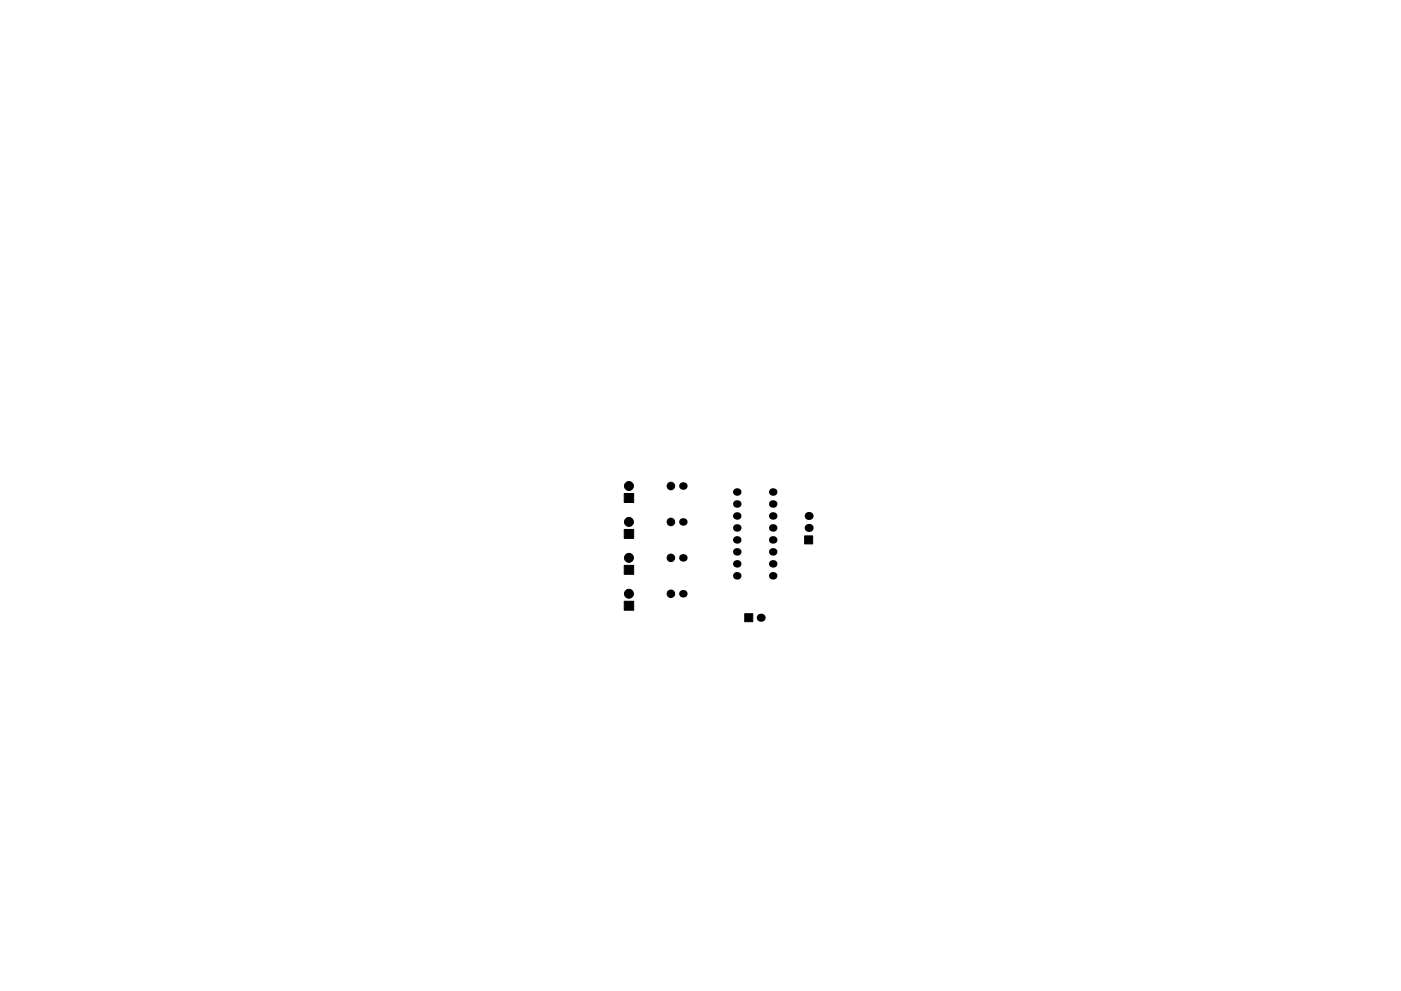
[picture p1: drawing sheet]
<svg xmlns="http://www.w3.org/2000/svg" width="297mm" height="210mm" viewBox="0 0 297 210" stroke-linecap="round" stroke-linejoin="round" font-family="sans-serif">
<g fill="#000">
<circle cx="144.8" cy="118.4" r=".8"/>
<circle cx="144.8" cy="103.1" r=".8"/>
<circle cx="144.8" cy="110.7" r=".8"/>
<circle cx="156.2" cy="112" r=".8"/>
<circle cx="156.2" cy="109.5" r=".8"/>
<circle cx="156.2" cy="114.5" r=".8"/>
<circle cx="156.2" cy="117.1" r=".8"/>
<circle cx="156.2" cy="104.4" r=".8"/>
<circle cx="156.2" cy="119.6" r=".8"/>
<circle cx="156.2" cy="106.9" r=".8"/>
<circle cx="163.8" cy="114.5" r=".8"/>
<circle cx="163.8" cy="119.6" r=".8"/>
<circle cx="163.8" cy="109.5" r=".8"/>
<circle cx="163.8" cy="117.1" r=".8"/>
<circle cx="163.8" cy="112" r=".8"/>
<circle cx="163.8" cy="106.9" r=".8"/>
<circle cx="163.8" cy="104.4" r=".8"/>
<circle cx="171.4" cy="112" r=".85"/>
<circle cx="171.4" cy="109.5" r=".85"/>
<circle cx="144.8" cy="126" r=".8"/>
<circle cx="156.2" cy="122.2" r=".8"/>
<circle cx="161.3" cy="131.1" r=".85"/>
<circle cx="163.8" cy="122.2" r=".8"/>
</g>
<g fill="#000" stroke="#000" stroke-width=".21">
<path d="M132.4 104.7h1.9v1.9h-1.9zM132.4 112.3h1.9v1.9h-1.9zM132.4 119.9h1.9v1.9h-1.9zM170.6 113.7h1.7v1.7h-1.7zM132.4 127.6h1.9v1.9h-1.9zM157.9 130.2h1.7v1.7h-1.7z"/>
<circle cx="133.3" cy="118.4" r=".95"/>
<circle cx="133.3" cy="103.1" r=".95"/>
<circle cx="133.3" cy="110.7" r=".95"/>
<circle cx="142.2" cy="103.1" r=".8"/>
<circle cx="142.2" cy="110.7" r=".8"/>
<circle cx="142.2" cy="118.4" r=".8"/>
<circle cx="133.3" cy="126" r=".95"/>
<circle cx="142.2" cy="126" r=".8"/>
</g>
</svg>
